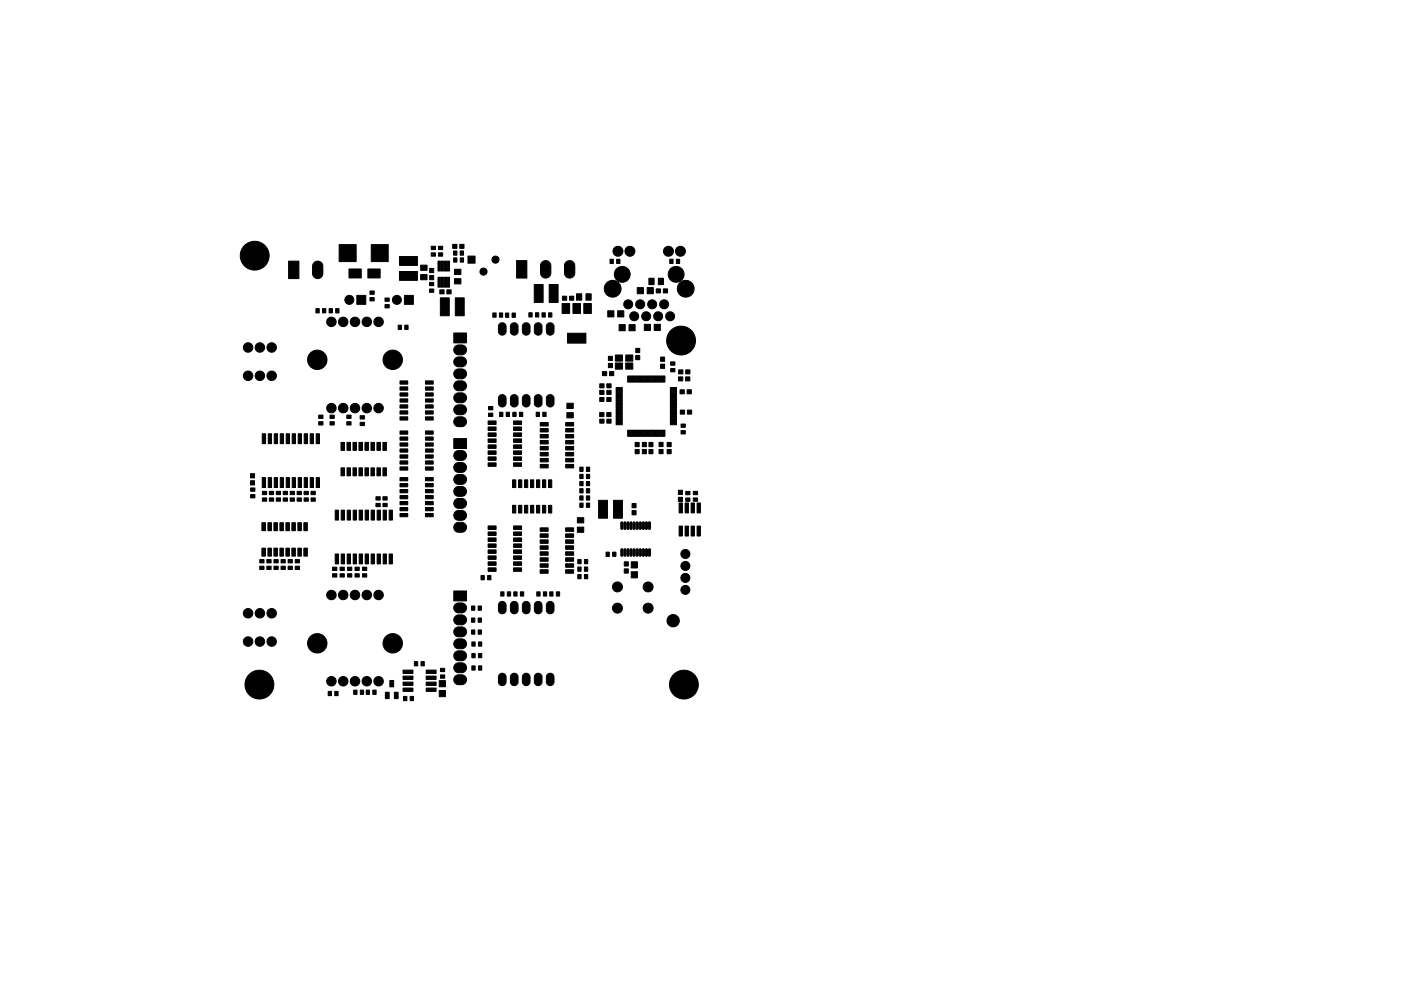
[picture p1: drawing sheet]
<svg xmlns="http://www.w3.org/2000/svg" width="297mm" height="210mm" viewBox="0 0 297 210" stroke-linecap="round" stroke-linejoin="round" font-family="sans-serif">
<g fill="#000" stroke="#000" stroke-width=".21">
<path d="M61.2 55.4h2.2v3.7h-2.2zM66.6 55.7a1.09 1.09 0 0 1 1.2-.2 1.09 1.09 0 0 1 .7 .9v1.7a1.09 1.09 0 0 1-1.1 1 1.09 1.09 0 0 1-1.1-1v-1.8zM71.9 51.9h3.6v3.6h-3.6zM74 57.1h2.6v1.9h-2.6zM78 57.1h2.6v1.9h-2.6zM78.7 51.9h3.6v3.6h-3.6zM84.7 57.6h3.8v1.9h-3.8zM84.7 54.4h3.8v1.9h-3.8zM89.2 58.3h1.3v1.1h-1.3zM89.2 56.3h1.3v1.1h-1.3zM91.1 58.4h.9v.9h-.9zM91.1 56.9h.9v.9h-.9z"/>
<path d="M91.4 53.6h.9v.7h-.9zM91.4 52.2h.9v.7h-.9zM92.9 55.4h.5v2.1h-.5zM93 53.6h.9v.7h-.9zM93 52.2h.9v.7h-.9zM93.5 55.4h.5v2.1h-.5zM94.2 55.4h.5v2.1h-.5zM94.8 55.4h.5v2.1h-.5zM96.2 53.2h.7v.9h-.7zM96 51.8h.9v.9h-.9zM96.2 54.7h.7v.9h-.7zM96.4 57.1h1.3v1.1h-1.3z"/>
<path d="M97.6 53.2h.7v.9h-.7zM97.6 54.7h.7v.9h-.7zM97.5 51.8h.9v.9h-.9zM99.2 54.3h1.5v1.5h-1.5zM109.5 55.3h2.2v3.7h-2.2zM114.9 55.6a1.09 1.09 0 0 1 1.2-.2 1.09 1.09 0 0 1 .7 .9v1.7a1.09 1.09 0 0 1-1.1 1 1.09 1.09 0 0 1-1.1-1v-1.8zM120 55.6a1.09 1.09 0 0 1 1.2-.2 1.09 1.09 0 0 1 .7 .9v1.7a1.09 1.09 0 0 1-1.1 1 1.09 1.09 0 0 1-1.1-1v-1.8zM129.3 55h.7v.9h-.7zM130.7 55h.7v.9h-.7zM142 55h.7v.9h-.7zM143.4 55h.7v.9h-.7zM67 65.5h.7v.9h-.7z"/>
<path d="M68.4 65.5h.7v.9h-.7zM69.8 65.5h.7v.9h-.7zM71.2 65.5h.7v.9h-.7zM75.7 62.7h1.9v1.9h-1.9zM78.4 63.1h.9v.7h-.9zM78.4 61.7h.9v.7h-.9zM81.6 64.6h.9v.7h-.9zM81.6 63.2h.9v.7h-.9zM84.4 69h.7v.9h-.7zM85.8 69h.7v.9h-.7zM85.7 62.7h1.9v1.9h-1.9zM91.1 61.3h.9v.7h-.9z"/>
<path d="M91.1 59.9h.9v.7h-.9zM92.9 58.8h.5v2.1h-.5zM93.5 58.8h.5v2.1h-.5zM93.2 61.5h.9v.8h-.9zM94.2 58.8h.5v2.1h-.5zM93.4 63.2h1.8v3.8h-1.8zM94.8 58.8h.5v2.1h-.5zM94.7 61.5h.9v.8h-.9zM96.4 59.1h1.3v1.1h-1.3zM96.5 78.6l.6-.3h.8a1.05 1.05 0 0 1 1 1 1.05 1.05 0 0 1-1 1.1h-.7a1.06 1.06 0 0 1-.9-.7 1.06 1.06 0 0 1 .2-1.1zM96.5 76l.6-.3h.8a1.05 1.05 0 0 1 1 1.1 1.05 1.05 0 0 1-1 1h-.7a1.05 1.05 0 0 1-.9-.6 1.05 1.05 0 0 1 .2-1.2zM96.5 73.5l.6-.3h.8a1.05 1.05 0 0 1 1 1 1.05 1.05 0 0 1-1 1.1h-.7a1.05 1.05 0 0 1-.9-.7 1.05 1.05 0 0 1 .2-1.1z"/>
<path d="M96.5 63.2h1.9v3.8h-1.9zM96.2 70.6h2.7v2.1h-2.7zM104.5 66.4h.7v.9h-.7zM105.9 66.4h.7v.9h-.7zM105.9 68.7a.81 .81 0 0 1 .9-.2 .81 .81 0 0 1 .5 .8v1a.81 .81 0 0 1-.8 .8 .81 .81 0 0 1-.8-.8v-1.2zM107.2 66.4h.7v.9h-.7zM108.5 68.7a.81 .81 0 0 1 .8-.2 .81 .81 0 0 1 .5 .8v1a.81 .81 0 0 1-.8 .8 .81 .81 0 0 1-.8-.8v-1.2zM108.6 66.4h.7v.9h-.7zM111 68.7a.81 .81 0 0 1 .9-.2 .81 .81 0 0 1 .5 .8v1a.81 .81 0 0 1-.8 .8 .81 .81 0 0 1-.8-.8v-1.2zM112.1 66.4h.7v.9h-.7zM113.5 66.4h.7v.9h-.7zM113.5 68.7a.81 .81 0 0 1 .9-.2 .81 .81 0 0 1 .5 .8v1a.81 .81 0 0 1-.8 .8 .81 .81 0 0 1-.8-.8v-1.2z"/>
<path d="M113.3 60.4h1.9v3.8h-1.9zM114.9 66.4h.7v.9h-.7zM116.1 68.7a.81 .81 0 0 1 .8-.2 .81 .81 0 0 1 .6 .8v1a.81 .81 0 0 1-.9 .8 .81 .81 0 0 1-.8-.8v-1.2zM116.3 66.4h.7v.9h-.7zM116.4 60.4h1.9v3.8h-1.9zM119.2 62.8h.9v.9h-.9zM119.2 64.4h1.6v2.1h-1.6zM120.7 62.8h.9v.9h-.9zM121.5 64.4h1.6v2.1h-1.6zM122.2 62.3h1.1v1.4h-1.1zM120.3 70.7h3.9v2.1h-3.9zM124.2 62.3h1.1v1.4h-1.1z"/>
<path d="M123.8 64.4h1.6v2.1h-1.6zM127.7 78.8h.9v.9h-.9zM129 77.1h.8v.9h-.8zM129 75.6h.8v.9h-.8zM129.2 78.8h.9v.9h-.9zM128.9 65.9h1.3v1.3h-1.3zM130.5 77h1.5v1.3h-1.5zM130.5 75.3h1.5v1.3h-1.5zM131 65.9h1.3v1.3h-1.3zM131.3 68.9h1.3v1.3h-1.3zM132.7 77h1.5v1.3h-1.5zM132.7 75.3h1.5v1.3h-1.5z"/>
<path d="M133.4 68.9h1.3v1.3h-1.3zM134.8 75.4h.8v.9h-.8zM134.8 73.9h.8v.9h-.8zM135.1 61h1.3v1.3h-1.3zM136.6 68.8h1.3v1.3h-1.3zM137.2 61h1.3v1.3h-1.3zM137.6 59h1.1v1.4h-1.1zM138.7 68.8h1.3v1.3h-1.3zM139.1 61.3h.9v.8h-.9zM139.6 59h1.1v1.4h-1.1zM140.1 77.3h.8v.9h-.8zM140.1 75.8h.8v.9h-.8z"/>
<path d="M140.6 61.3h.9v.8h-.9zM142.2 78.2h.9v.7h-.9zM142.2 76.8h.9v.7h-.9zM143.9 78.5h.9v.8h-.9zM145.4 78.5h.9v.8h-.9zM55.6 92h.7v2.1h-.7zM56.9 92h.7v2.1h-.7zM58.1 92h.7v2.1h-.7zM59.4 92h.7v2.1h-.7zM60.7 92h.7v2.1h-.7zM62 92h.7v2.1h-.7zM63.2 92h.7v2.1h-.7z"/>
<path d="M64.5 92h.7v2.1h-.7zM65.8 92h.7v2.1h-.7zM67 92h.7v2.1h-.7zM67.6 89.5h.9v.7h-.9zM67.6 88.1h.9v.7h-.9zM70 89.5h.9v.7h-.9zM70 88.1h.9v.7h-.9zM72.3 93.9h.7v1.6h-.7zM73.6 93.9h.7v1.6h-.7zM73.5 89.5h.9v.7h-.9zM73.5 88.1h.9v.7h-.9zM74.8 93.9h.8v1.6h-.8z"/>
<path d="M76.1 93.9h.7v1.6h-.7zM76.4 89.6h.9v.7h-.9zM76.4 88.2h.9v.7h-.9zM77.4 93.9h.7v1.6h-.7zM78.6 93.9h.8v1.6h-.8zM79.9 93.9h.8v1.6h-.8zM81.2 93.9h.7v1.6h-.7zM84.8 99.1h1.6v.6h-1.6zM84.8 97.8h1.6v.7h-1.6zM84.8 96.5h1.6v.7h-1.6zM84.8 95.2h1.6v.7h-1.6zM84.8 94h1.6v.7h-1.6z"/>
<path d="M84.8 92.7h1.6v.7h-1.6zM84.8 91.4h1.6v.7h-1.6zM84.8 88.4h1.6v.7h-1.6zM84.8 87.2h1.6v.7h-1.6zM84.8 85.9h1.6v.7h-1.6zM84.8 84.6h1.6v.7h-1.6zM84.8 83.4h1.6v.6h-1.6zM84.8 82.1h1.6v.7h-1.6zM84.8 80.8h1.6v.7h-1.6zM90.2 99.1h1.6v.6h-1.6zM90.2 97.8h1.6v.7h-1.6zM90.2 96.5h1.6v.7h-1.6z"/>
<path d="M90.2 95.2h1.6v.7h-1.6zM90.2 94h1.6v.7h-1.6zM90.2 92.7h1.6v.7h-1.6zM90.2 91.4h1.6v.7h-1.6zM90.2 88.4h1.6v.7h-1.6zM90.2 87.2h1.6v.7h-1.6zM90.2 85.9h1.6v.7h-1.6zM90.2 84.6h1.6v.7h-1.6zM90.2 83.4h1.6v.6h-1.6zM90.2 82.1h1.6v.7h-1.6zM90.2 80.8h1.6v.7h-1.6zM96.5 98.4l.6-.3h.8a1.05 1.05 0 0 1 1 1.1 1.05 1.05 0 0 1-1 1h-.7a1.05 1.05 0 0 1-.9-.6 1.05 1.05 0 0 1 .2-1.2z"/>
<path d="M96.5 95.9l.6-.3h.8a1.05 1.05 0 0 1 1 1 1.05 1.05 0 0 1-1 1.1h-.7a1.05 1.05 0 0 1-.9-.7 1.05 1.05 0 0 1 .2-1.1zM96.5 88.7l.6-.3h.8a1.05 1.05 0 0 1 1 1.1 1.05 1.05 0 0 1-1 1h-.7a1.05 1.05 0 0 1-.9-.6 1.05 1.05 0 0 1 .2-1.2zM96.5 86.2l.6-.3h.8a1.05 1.05 0 0 1 1 1 1.05 1.05 0 0 1-1 1.1h-.7a1.05 1.05 0 0 1-.9-.7 1.05 1.05 0 0 1 .2-1.1zM96.5 83.7l.6-.3 .8-.1a1.05 1.05 0 0 1 1 1.1 1.05 1.05 0 0 1-1 1h-.7a1.05 1.05 0 0 1-.9-.6 1.05 1.05 0 0 1 .2-1.1zM96.5 81.1l.6-.3h.8a1.05 1.05 0 0 1 1 1.1 1.05 1.05 0 0 1-1 1h-.7a1.05 1.05 0 0 1-.9-.7 1.05 1.05 0 0 1 .2-1.1zM96.2 93.1h2.7v2.1h-2.7zM103.6 87.7h.9v.7h-.9zM103.6 86.3h.9v.7h-.9zM103.5 98.2h1.7v.7h-1.7zM103.5 96.9h1.7v.8h-1.7zM103.5 95.7h1.7v.7h-1.7zM103.5 94.4h1.7v.7h-1.7z"/>
<path d="M103.5 93.1h1.7v.8h-1.7zM103.5 91.9h1.7v.7h-1.7zM103.5 90.6h1.7v.7h-1.7zM103.5 89.3h1.7v.8h-1.7zM105.9 87.5h.7v.9h-.7zM105.9 84a.81 .81 0 0 1 .9-.2 .81 .81 0 0 1 .5 .7v1.1a.81 .81 0 0 1-.8 .7 .81 .81 0 0 1-.8-.7v-1.2zM107.3 87.5h.7v.9h-.7zM108.5 84a.81 .81 0 0 1 .8-.2 .81 .81 0 0 1 .5 .7v1.1a.81 .81 0 0 1-.8 .7 .81 .81 0 0 1-.8-.7v-1.2zM108.7 87.5h.7v.9h-.7zM108.9 98.2h1.7v.7h-1.7zM108.9 96.9h1.7v.8h-1.7zM108.9 95.7h1.7v.7h-1.7z"/>
<path d="M108.9 94.4h1.7v.7h-1.7zM108.9 93.1h1.7v.8h-1.7zM108.9 91.9h1.7v.7h-1.7zM108.9 90.6h1.7v.7h-1.7zM108.9 89.3h1.7v.8h-1.7zM110.1 87.5h.7v.9h-.7zM111 84a.81 .81 0 0 1 .9-.2 .81 .81 0 0 1 .5 .7v1.1a.81 .81 0 0 1-.8 .7 .81 .81 0 0 1-.8-.7v-1.2zM113.5 84a.81 .81 0 0 1 .9-.2 .81 .81 0 0 1 .5 .7v1.1a.81 .81 0 0 1-.8 .7 .81 .81 0 0 1-.8-.7v-1.2zM113.7 87.5h.7v.9h-.7zM115.1 87.5h.7v.9h-.7zM114.5 98.5h1.7v.8h-1.7zM114.5 97.3h1.7v.7h-1.7z"/>
<path d="M114.5 96h1.7v.7h-1.7zM114.5 94.7h1.7v.8h-1.7zM114.5 93.5h1.7v.7h-1.7zM114.5 92.2h1.7v.7h-1.7zM114.5 90.9h1.7v.8h-1.7zM114.5 89.6h1.7v.8h-1.7zM116.1 84a.81 .81 0 0 1 .8-.2 .81 .81 0 0 1 .6 .7v1.1a.81 .81 0 0 1-.9 .7 .81 .81 0 0 1-.8-.7v-1.2zM120.2 87.6h1.3v1.1h-1.3zM120.2 85.6h1.3v1.1h-1.3zM119.9 98.5h1.7v.8h-1.7zM119.9 97.3h1.7v.7h-1.7zM119.9 96h1.7v.7h-1.7z"/>
<path d="M119.9 94.7h1.7v.8h-1.7zM119.9 93.5h1.7v.7h-1.7zM119.9 92.2h1.7v.7h-1.7zM119.9 90.9h1.7v.8h-1.7zM119.9 89.6h1.7v.8h-1.7zM127.1 87.5h.9v.9h-.9zM127.2 84.3h.9v.9h-.9zM127.2 88.9h.9v.9h-.9zM127.2 82.8h.9v.9h-.9zM127.2 81.4h.9v.9h-.9zM128.6 87.5h.9v.9h-.9zM128.7 84.3h.9v.9h-.9z"/>
<path d="M128.7 88.9h.9v.9h-.9zM128.7 82.8h.9v.9h-.9zM128.7 81.4h.9v.9h-.9zM130.6 89.7h1.3v.4h-1.3zM130.6 89.2h1.3v.4h-1.3zM130.6 88.7h1.3v.4h-1.3zM130.6 88.2h1.3v.4h-1.3zM130.6 87.7h1.3v.4h-1.3zM130.6 87.2h1.3v.4h-1.3zM130.6 86.7h1.3v.4h-1.3zM130.6 86.2h1.3v.4h-1.3zM130.6 85.7h1.3v.4h-1.3z"/>
<path d="M130.6 85.2h1.3v.4h-1.3zM130.6 84.7h1.3v.4h-1.3zM130.6 84.2h1.3v.4h-1.3zM130.6 83.7h1.3v.4h-1.3zM130.6 83.2h1.3v.4h-1.3zM130.6 82.7h1.3v.4h-1.3zM130.6 82.2h1.3v.4h-1.3zM133.1 91.3h.4v1.3h-.4zM133.1 79.8h.4v1.3h-.4zM133.6 91.3h.4v1.3h-.4zM133.6 79.8h.4v1.3h-.4zM134.1 91.3h.4v1.3h-.4z"/>
<path d="M134.1 79.8h.4v1.3h-.4zM134.6 91.3h.4v1.3h-.4zM134.6 79.8h.4v1.3h-.4zM135.1 91.3h.4v1.3h-.4zM135.1 79.8h.4v1.3h-.4zM134.7 95.4h.8v.9h-.8zM134.7 93.9h.8v.9h-.8zM135.6 91.3h.4v1.3h-.4zM135.6 79.8h.4v1.3h-.4zM136.1 91.3h.4v1.3h-.4zM136.1 79.8h.4v1.3h-.4zM136.6 91.3h.4v1.3h-.4z"/>
<path d="M136.6 79.8h.4v1.3h-.4zM136.2 95.4h.8v.9h-.8zM136.2 93.9h.8v.9h-.8zM137.1 91.3h.4v1.3h-.4zM137.1 79.8h.4v1.3h-.4zM137.6 91.3h.4v1.3h-.4zM137.6 79.8h.4v1.3h-.4zM137.6 95.4h.8v.9h-.8zM137.6 93.9h.8v.9h-.8zM138.1 91.3h.4v1.3h-.4zM138.1 79.8h.4v1.3h-.4zM138.6 91.3h.4v1.3h-.4z"/>
<path d="M138.6 79.8h.4v1.3h-.4zM139.1 91.3h.4v1.3h-.4zM139.1 79.8h.4v1.3h-.4zM139.6 91.3h.4v1.3h-.4zM139.6 79.8h.4v1.3h-.4zM140.1 91.3h.4v1.3h-.4zM140.1 79.8h.4v1.3h-.4zM139.7 95.4h.9v.9h-.9zM139.7 93.9h.9v.9h-.9zM140.6 91.3h.4v1.3h-.4zM140.6 79.8h.4v1.3h-.4zM141.4 95.4h.9v.9h-.9z"/>
<path d="M141.4 93.9h.9v.9h-.9zM142.1 89.7h1.3v.4h-1.3zM142.1 89.2h1.3v.4h-1.3zM142.1 88.7h1.3v.4h-1.3zM142.1 88.2h1.3v.4h-1.3zM142.1 87.7h1.3v.4h-1.3zM142.1 87.2h1.3v.4h-1.3zM142.1 86.7h1.3v.4h-1.3zM142.1 86.2h1.3v.4h-1.3zM142.1 85.7h1.3v.4h-1.3zM142.1 85.2h1.3v.4h-1.3zM142.1 84.7h1.3v.4h-1.3z"/>
<path d="M142.1 84.2h1.3v.4h-1.3zM142.1 83.7h1.3v.4h-1.3zM142.1 83.2h1.3v.4h-1.3zM142.1 82.7h1.3v.4h-1.3zM142.1 82.2h1.3v.4h-1.3zM143.9 80h.9v.8h-.9zM144.2 82.7h.9v.9h-.9zM144.2 87h.9v.9h-.9zM144.4 91.4h.9v.7h-.9zM144.4 90h.9v.7h-.9zM145.4 80h.9v.8h-.9zM145.7 82.7h.9v.9h-.9z"/>
<path d="M145.7 87h.9v.9h-.9zM53.1 102h.9v.9h-.9zM53.1 100.5h.9v.9h-.9zM53.1 104.9h.9v.7h-.9zM53.1 103.5h.9v.7h-.9zM55.1 118.7h.9v.7h-.9zM55.5 116.3h.8v1.7h-.8zM55.5 110.9h.8v1.7h-.8zM55.6 101.3h.7v2.1h-.7zM55.6 105.6h.9v.7h-.9zM55.6 104.2h.9v.7h-.9zM56.6 118.7h.9v.7h-.9z"/>
<path d="M56.8 116.3h.7v1.7h-.7zM56.8 110.9h.7v1.7h-.7zM56.9 101.3h.7v2.1h-.7zM57.1 105.6h.9v.7h-.9zM57.1 104.2h.9v.7h-.9zM58.1 116.3h.7v1.7h-.7zM58.1 110.9h.7v1.7h-.7zM58.1 101.3h.7v2.1h-.7zM58.1 118.7h.9v.7h-.9zM58.6 105.6h.9v.7h-.9zM58.6 104.2h.9v.7h-.9zM59.3 116.3h.8v1.7h-.8z"/>
<path d="M59.3 110.9h.8v1.7h-.8zM59.4 101.3h.7v2.1h-.7zM59.6 118.7h.9v.7h-.9zM60.1 105.6h.9v.7h-.9zM60.1 104.2h.9v.7h-.9zM60.6 116.3h.8v1.7h-.8zM60.6 110.9h.8v1.7h-.8zM60.7 101.3h.7v2.1h-.7zM61.1 118.7h.9v.7h-.9zM61.5 105.6h.9v.7h-.9zM61.5 104.2h.9v.7h-.9zM61.9 116.3h.7v1.7h-.7z"/>
<path d="M61.9 110.9h.7v1.7h-.7zM62 101.3h.7v2.1h-.7zM62.6 118.7h.9v.7h-.9zM63.2 116.3h.7v1.7h-.7zM63.2 110.9h.7v1.7h-.7zM63 105.6h.9v.7h-.9zM63 104.2h.9v.7h-.9zM63.2 101.3h.7v2.1h-.7zM64.4 116.3h.8v1.7h-.8zM64.4 110.9h.8v1.7h-.8zM64.5 101.3h.7v2.1h-.7zM64.5 105.6h.9v.7h-.9z"/>
<path d="M64.5 104.2h.9v.7h-.9zM65.8 101.3h.7v2.1h-.7zM65.9 105.6h.9v.7h-.9zM65.9 104.2h.9v.7h-.9zM67 101.3h.7v2.1h-.7zM71.1 117.5h.7v2.1h-.7zM71.1 108.2h.7v2.1h-.7zM72.3 99.3h.7v1.6h-.7zM72.3 117.5h.7v2.1h-.7zM72.3 108.2h.7v2.1h-.7zM73.6 99.3h.7v1.6h-.7zM73.6 117.5h.7v2.1h-.7z"/>
<path d="M73.6 108.2h.7v2.1h-.7zM74.8 99.3h.8v1.6h-.8zM74.9 117.5h.7v2.1h-.7zM74.9 108.2h.7v2.1h-.7zM76.1 99.3h.7v1.6h-.7zM76.2 117.5h.7v2.1h-.7zM76.2 108.2h.7v2.1h-.7zM77.4 99.3h.7v1.6h-.7zM77.4 117.5h.7v2.1h-.7zM77.4 108.2h.7v2.1h-.7zM78.6 99.3h.8v1.6h-.8zM78.7 117.5h.7v2.1h-.7z"/>
<path d="M78.7 108.2h.7v2.1h-.7zM79.7 106.8h.9v.7h-.9zM79.7 105.4h.9v.7h-.9zM79.9 99.3h.8v1.6h-.8zM80 117.5h.7v2.1h-.7zM80 108.2h.7v2.1h-.7zM81.2 99.3h.7v1.6h-.7zM81.2 117.5h.7v2.1h-.7zM81.2 108.2h.7v2.1h-.7zM81.2 106.8h.9v.7h-.9zM81.2 105.4h.9v.7h-.9zM82.5 117.5h.7v2.1h-.7z"/>
<path d="M82.5 108.2h.7v2.1h-.7zM84.8 108.9h1.6v.7h-1.6zM84.8 107.7h1.6v.7h-1.6zM84.8 106.4h1.6v.7h-1.6zM84.8 105.1h1.6v.7h-1.6zM84.8 103.9h1.6v.7h-1.6zM84.8 102.6h1.6v.7h-1.6zM84.8 101.3h1.6v.7h-1.6zM90.2 108.9h1.6v.7h-1.6zM90.2 107.7h1.6v.7h-1.6zM90.2 106.4h1.6v.7h-1.6zM90.2 105.1h1.6v.7h-1.6z"/>
<path d="M90.2 103.9h1.6v.7h-1.6zM90.2 102.6h1.6v.7h-1.6zM90.2 101.3h1.6v.7h-1.6zM96.5 111.1l.6-.3h.8a1.05 1.05 0 0 1 1 1.1 1.05 1.05 0 0 1-1 1h-.7a1.05 1.05 0 0 1-.9-.6 1.05 1.05 0 0 1 .2-1.2zM96.5 108.6l.6-.3h.8a1.05 1.05 0 0 1 1 1 1.05 1.05 0 0 1-1 1.1h-.7a1.06 1.06 0 0 1-.9-.7 1.06 1.06 0 0 1 .2-1.1zM96.5 106.1l.6-.3h.8a1.05 1.05 0 0 1 1 1 1.05 1.05 0 0 1-1 1.1h-.7a1.05 1.05 0 0 1-.9-.7 1.05 1.05 0 0 1 .2-1.1zM96.5 103.5l.6-.3h.8a1.05 1.05 0 0 1 1 1.1 1.05 1.05 0 0 1-1 1h-.7a1.05 1.05 0 0 1-.9-.7 1.05 1.05 0 0 1 .2-1.1zM96.5 101l.6-.3h.8a1.05 1.05 0 0 1 1 1 1.05 1.05 0 0 1-1 1.1h-.7a1.05 1.05 0 0 1-.9-.7 1.05 1.05 0 0 1 .2-1.1zM103.5 119.2h1.7v.7h-1.7zM103.5 117.9h1.7v.8h-1.7zM103.5 116.7h1.7v.7h-1.7zM103.5 115.4h1.7v.7h-1.7z"/>
<path d="M103.5 114.1h1.7v.8h-1.7zM103.5 112.9h1.7v.7h-1.7zM103.5 111.6h1.7v.7h-1.7zM108.7 107.2h.7v1.6h-.7zM108.7 101.8h.7v1.6h-.7zM108.9 119.2h1.7v.7h-1.7zM108.9 117.9h1.7v.8h-1.7zM108.9 116.7h1.7v.7h-1.7zM108.9 115.4h1.7v.7h-1.7zM108.9 114.1h1.7v.8h-1.7zM108.9 112.9h1.7v.7h-1.7zM108.9 111.6h1.7v.7h-1.7z"/>
<path d="M109.9 107.2h.7v1.6h-.7zM109.9 101.8h.7v1.6h-.7zM111.2 107.2h.7v1.6h-.7zM111.2 101.8h.7v1.6h-.7zM112.5 107.2h.7v1.6h-.7zM112.5 101.8h.7v1.6h-.7zM113.8 107.2h.6v1.6h-.6zM113.8 101.8h.6v1.6h-.6zM115 107.2h.7v1.6h-.7zM115 101.8h.7v1.6h-.7zM114.5 118.3h1.7v.8h-1.7zM114.5 117.1h1.7v.7h-1.7z"/>
<path d="M114.5 115.8h1.7v.7h-1.7zM114.5 114.5h1.7v.8h-1.7zM114.5 113.3h1.7v.7h-1.7zM114.5 112h1.7v.7h-1.7zM116.3 107.2h.7v1.6h-.7zM116.3 101.8h.7v1.6h-.7zM119.9 118.3h1.7v.8h-1.7zM119.9 117.1h1.7v.7h-1.7zM119.9 115.8h1.7v.7h-1.7zM119.9 114.5h1.7v.8h-1.7zM119.9 113.3h1.7v.7h-1.7zM119.9 112h1.7v.7h-1.7z"/>
<path d="M122.5 118.7h.7v.9h-.7zM122.9 106.7h.7v.9h-.7zM122.9 105.2h.7v.9h-.7zM122.9 103.7h.7v.9h-.7zM122.9 102.2h.7v.9h-.7zM122.9 100.6h.7v.9h-.7zM122.9 99.1h.7v.9h-.7zM122.4 111.8h1.4v1.1h-1.4zM122.4 109.8h1.4v1.1h-1.4zM123.9 118.7h.7v.9h-.7zM124.3 106.7h.7v.9h-.7zM124.3 105.2h.7v.9h-.7z"/>
<path d="M124.3 103.7h.7v.9h-.7zM124.3 102.2h.7v.9h-.7zM124.3 100.6h.7v.9h-.7zM124.3 99.1h.7v.9h-.7zM126.9 106.1h1.9v3.8h-1.9zM128.5 117.1h.7v.9h-.7zM129.9 117.1h.7v.9h-.7zM131.7 116.5l.2-.1 .2 .2v1.2a.23 .23 0 0 1-.3 .2 .23 .23 0 0 1-.2-.2zM131.7 110.8l.2-.1 .2 .2v1.2a.23 .23 0 0 1-.3 .2 .23 .23 0 0 1-.2-.2zM130.1 106.1h1.9v3.8h-1.9zM132.3 116.5l.2-.1 .2 .2v1.2a.23 .23 0 0 1-.2 .2 .23 .23 0 0 1-.2-.2zM132.3 110.8l.2-.1 .2 .2v1.2a.23 .23 0 0 1-.2 .2 .23 .23 0 0 1-.2-.2z"/>
<path d="M133 116.5l.2-.1 .2 .2v1.2a.23 .23 0 0 1-.3 .2 .23 .23 0 0 1-.2-.2zM133 110.8l.2-.1 .2 .2v1.2a.23 .23 0 0 1-.3 .2 .23 .23 0 0 1-.2-.2zM133.6 116.5l.2-.1 .2 .2v1.2a.23 .23 0 0 1-.2 .2 .23 .23 0 0 1-.2-.2zM133.6 110.8l.2-.1 .2 .2v1.2a.23 .23 0 0 1-.2 .2 .23 .23 0 0 1-.2-.2zM134.3 116.5l.2-.1 .2 .2v1.2a.23 .23 0 0 1-.3 .2 .23 .23 0 0 1-.2-.2zM134.3 110.8l.2-.1 .2 .2v1.2a.23 .23 0 0 1-.3 .2 .23 .23 0 0 1-.2-.2zM134 108.3h.9v.9h-.9zM134 106.8h.9v.9h-.9zM134.9 116.5l.2-.1 .2 .2v1.2a.23 .23 0 0 1-.2 .2 .23 .23 0 0 1-.2-.2zM134.9 110.8l.2-.1 .2 .2v1.2a.23 .23 0 0 1-.2 .2 .23 .23 0 0 1-.2-.2zM135.6 116.5l.2-.1 .2 .2v1.2a.23 .23 0 0 1-.3 .2 .23 .23 0 0 1-.2-.2zM135.6 110.8l.2-.1 .2 .2v1.2a.23 .23 0 0 1-.3 .2 .23 .23 0 0 1-.2-.2z"/>
<path d="M136.2 116.5l.2-.1 .2 .2v1.2a.23 .23 0 0 1-.2 .2 .23 .23 0 0 1-.2-.2zM136.2 110.8l.2-.1 .2 .2v1.2a.23 .23 0 0 1-.2 .2 .23 .23 0 0 1-.2-.2zM136.9 116.5l.2-.1 .2 .2v1.2a.23 .23 0 0 1-.3 .2 .23 .23 0 0 1-.2-.2zM136.9 110.8l.2-.1 .2 .2v1.2a.23 .23 0 0 1-.3 .2 .23 .23 0 0 1-.2-.2zM137.5 116.5l.3-.1 .1 .2v1.2a.23 .23 0 0 1-.2 .2 .23 .23 0 0 1-.2-.2zM137.5 110.8l.2-.1 .2 .2v1.2a.23 .23 0 0 1-.2 .2 .23 .23 0 0 1-.2-.2zM143.8 105.5h.9v.9h-.9zM143.8 104h.9v.9h-.9zM144 111.6h.7v2.1h-.7zM144 106.7h.7v2.1h-.7zM145.3 111.6h.7v2.1h-.7zM145.3 106.7h.7v2.1h-.7z"/>
<path d="M145.4 105.7h.9v.7h-.9zM145.4 104.3h.9v.7h-.9zM146.5 111.6h.7v2.1h-.7zM146.5 106.7h.7v2.1h-.7zM147 105.6h.9v.8h-.9zM147 104.2h.9v.8h-.9zM147.8 111.6h.7v2.1h-.7zM147.8 106.7h.7v2.1h-.7zM55.1 120.1h.9v.7h-.9zM56.6 120.1h.9v.7h-.9zM58.1 120.1h.9v.7h-.9zM59.6 120.1h.9v.7h-.9z"/>
<path d="M61.1 120.1h.9v.7h-.9zM62.6 120.1h.9v.7h-.9zM70.5 121.7h.9v.7h-.9zM70.5 120.3h.9v.7h-.9zM72.1 121.7h.9v.7h-.9zM72.1 120.3h.9v.7h-.9zM73.7 121.7h.9v.7h-.9zM73.7 120.3h.9v.7h-.9zM75.3 121.7h.9v.7h-.9zM75.3 120.3h.9v.7h-.9zM76.9 121.7h.9v.7h-.9zM76.9 120.3h.9v.7h-.9z"/>
<path d="M96.5 138.4l.6-.3h.8a1.05 1.05 0 0 1 1 1 1.05 1.05 0 0 1-1 1.1h-.7a1.05 1.05 0 0 1-.9-.7 1.05 1.05 0 0 1 .2-1.1zM96.5 135.8l.6-.2 .8-.1a1.05 1.05 0 0 1 1 1.1 1.05 1.05 0 0 1-1 1h-.7a1.05 1.05 0 0 1-.9-.6 1.05 1.05 0 0 1 .2-1.2zM96.5 133.3l.6-.3h.8a1.05 1.05 0 0 1 1 1.1 1.05 1.05 0 0 1-1 1h-.7a1.05 1.05 0 0 1-.9-.7 1.05 1.05 0 0 1 .2-1.1zM96.5 130.8l.6-.3h.8a1.05 1.05 0 0 1 1 1 1.05 1.05 0 0 1-1 1.1h-.7a1.05 1.05 0 0 1-.9-.7 1.05 1.05 0 0 1 .2-1.1zM96.5 128.2l.6-.3h.8a1.05 1.05 0 0 1 1 1.1 1.05 1.05 0 0 1-1 1h-.7a1.06 1.06 0 0 1-.9-.6 1.06 1.06 0 0 1 .2-1.2zM96.2 125.4h2.7v2.1h-2.7zM100 131.1h.7v.9h-.7zM100 128.6h.7v.9h-.7zM100 133.7h.7v.9h-.7zM100 138.6h.7v.9h-.7zM100 136.2h.7v.9h-.7zM101.4 131.1h.7v.9h-.7z"/>
<path d="M101.4 128.6h.7v.9h-.7zM101.4 133.7h.7v.9h-.7zM101.4 138.6h.7v.9h-.7zM101.4 136.2h.7v.9h-.7zM102 122.1h.7v.9h-.7zM103.4 122.1h.7v.9h-.7zM103.5 120.5h1.7v.7h-1.7zM105.9 127.8a.81 .81 0 0 1 .9-.2 .81 .81 0 0 1 .5 .8v1.1a.81 .81 0 0 1-.8 .7 .81 .81 0 0 1-.8-.7v-1.2zM106.2 125.6h.7v.9h-.7zM107.6 125.6h.7v.9h-.7zM108.5 127.8a.81 .81 0 0 1 .8-.2 .81 .81 0 0 1 .5 .8v1.1a.81 .81 0 0 1-.8 .7 .81 .81 0 0 1-.8-.7v-1.2zM108.9 125.6h.7v.9h-.7z"/>
<path d="M108.9 120.5h1.7v.7h-1.7zM110.3 125.6h.7v.9h-.7zM111 127.8a.81 .81 0 0 1 .9-.2 .81 .81 0 0 1 .5 .8v1.1a.81 .81 0 0 1-.8 .7 .81 .81 0 0 1-.8-.7v-1.2zM113.5 127.8a.81 .81 0 0 1 .9-.2 .81 .81 0 0 1 .5 .8v1.1a.81 .81 0 0 1-.8 .7 .81 .81 0 0 1-.8-.7v-1.2zM113.8 125.6h.7v.9h-.7zM115.2 125.6h.7v.9h-.7zM114.5 120.9h1.7v.7h-1.7zM114.5 119.6h1.7v.8h-1.7zM116.1 127.8a.81 .81 0 0 1 .8-.2 .81 .81 0 0 1 .6 .8v1.1a.81 .81 0 0 1-.9 .7 .81 .81 0 0 1-.8-.7v-1.2zM116.5 125.6h.8v.9h-.8zM117.9 125.6h.8v.9h-.8zM119.9 120.9h1.7v.7h-1.7z"/>
<path d="M119.9 119.6h1.7v.8h-1.7zM122.5 121.9h.7v.9h-.7zM122.5 120.3h.7v.9h-.7zM123.9 121.9h.7v.9h-.7zM123.9 120.3h.7v.9h-.7zM132.4 120.7h.8v.9h-.8zM132.4 119.2h.8v.9h-.8zM133.8 121.3h1.3v1.3h-1.3zM133.8 119.2h1.3v1.3h-1.3zM69.6 146.7h.7v.9h-.7zM71 146.7h.7v.9h-.7zM75 146.4h.7v.9h-.7z"/>
<path d="M76.4 146.4h.7v.9h-.7zM77.6 146.4h.7v.9h-.7zM79 146.4h.7v.9h-.7zM81.7 146.9h.8v1.3h-.8zM82.7 144.4h.8v1.3h-.8zM83.6 146.9h.8v1.3h-.8zM85.6 147.8h.7v.9h-.7zM85.5 146h2.1v.7h-2.1zM85.5 144.7h2.1v.7h-2.1zM85.5 143.4h2.1v.7h-2.1zM85.5 142.2h2.1v.7h-2.1zM87 147.8h.7v.9h-.7z"/>
<path d="M87.9 140.4h.7v.9h-.7zM89.3 140.4h.7v.9h-.7zM90.4 146h2.1v.7h-2.1zM90.4 144.7h2.1v.7h-2.1zM90.4 143.4h2.1v.7h-2.1zM90.4 142.2h2.1v.7h-2.1zM93.4 143.2h.9v.7h-.9zM93.4 141.8h.9v.7h-.9zM93.1 146.5h1.3v1.3h-1.3zM93.1 144.4h1.3v1.3h-1.3zM96.5 143.5l.6-.3h.8a1.05 1.05 0 0 1 1 1 1.05 1.05 0 0 1-1 1.1h-.7a1.05 1.05 0 0 1-.9-.7 1.05 1.05 0 0 1 .2-1.1zM96.5 140.9l.6-.3h.8a1.05 1.05 0 0 1 1 1.1 1.05 1.05 0 0 1-1 1h-.7a1.05 1.05 0 0 1-.9-.6 1.05 1.05 0 0 1 .2-1.2z"/>
<path d="M100 141.3h.7v.9h-.7zM101.4 141.3h.7v.9h-.7zM105.9 143.1a.81 .81 0 0 1 .9-.2 .81 .81 0 0 1 .5 .7v1.1a.81 .81 0 0 1-.8 .8 .81 .81 0 0 1-.8-.8v-1.2zM108.5 143.1a.81 .81 0 0 1 .8-.2 .81 .81 0 0 1 .5 .7v1.1a.81 .81 0 0 1-.8 .8 .81 .81 0 0 1-.8-.8v-1.2zM111 143.1a.81 .81 0 0 1 .9-.2 .81 .81 0 0 1 .5 .7v1.1a.81 .81 0 0 1-.8 .8 .81 .81 0 0 1-.8-.8v-1.2zM113.5 143.1a.81 .81 0 0 1 .9-.2 .81 .81 0 0 1 .5 .7v1.1a.81 .81 0 0 1-.8 .8 .81 .81 0 0 1-.8-.8v-1.2zM116.1 143.1a.81 .81 0 0 1 .8-.2 .81 .81 0 0 1 .6 .7v1.1a.81 .81 0 0 1-.9 .8 .81 .81 0 0 1-.8-.8v-1.2z"/>
<circle cx="54" cy="54.2" r="3.1"/>
<circle cx="102.5" cy="57.6" r=".75"/>
<circle cx="105.1" cy="55.1" r=".75"/>
<circle cx="131" cy="53.3" r="1.06"/>
<circle cx="131.9" cy="58.2" r="1.68"/>
<circle cx="133.6" cy="53.3" r="1.06"/>
<circle cx="141.7" cy="53.3" r="1.06"/>
<circle cx="143.4" cy="58.2" r="1.68"/>
<circle cx="144.3" cy="53.3" r="1.06"/>
<circle cx="52.6" cy="73.7" r="1"/>
<circle cx="52.6" cy="79.7" r="1.01"/>
<circle cx="55.1" cy="73.7" r="1"/>
<circle cx="55.1" cy="79.7" r="1.01"/>
<circle cx="57.6" cy="73.7" r="1"/>
<circle cx="57.6" cy="79.7" r="1.01"/>
<circle cx="67.3" cy="76.3" r="2.06"/>
<circle cx="70.3" cy="68.3" r="1.01"/>
<circle cx="72.8" cy="68.3" r="1.01"/>
<circle cx="74.1" cy="63.6" r=".96"/>
<circle cx="75.3" cy="68.3" r="1.01"/>
<circle cx="77.8" cy="68.3" r="1.01"/>
<circle cx="80.3" cy="68.3" r="1.01"/>
<circle cx="83.3" cy="76.3" r="2.06"/>
<circle cx="84.1" cy="63.6" r=".96"/>
<circle cx="129.9" cy="61.3" r="1.78"/>
<circle cx="133.2" cy="64.6" r=".96"/>
<circle cx="134.5" cy="67.1" r=".96"/>
<circle cx="135.7" cy="64.6" r=".96"/>
<circle cx="137" cy="67.1" r=".96"/>
<circle cx="138.3" cy="64.6" r=".96"/>
<circle cx="139.5" cy="67.1" r=".96"/>
<circle cx="140.8" cy="64.6" r=".96"/>
<circle cx="142.1" cy="67.1" r=".96"/>
<circle cx="144.4" cy="72.3" r="3.1"/>
<circle cx="145.4" cy="61.3" r="1.78"/>
<circle cx="70.3" cy="86.6" r="1.01"/>
<circle cx="72.8" cy="86.6" r="1.01"/>
<circle cx="75.3" cy="86.6" r="1.01"/>
<circle cx="77.8" cy="86.6" r="1.01"/>
<circle cx="80.3" cy="86.6" r="1.01"/>
<circle cx="145.3" cy="117.5" r=".96"/>
<circle cx="52.6" cy="136.1" r="1.01"/>
<circle cx="52.6" cy="130.1" r="1.01"/>
<circle cx="55.1" cy="136.1" r="1.01"/>
<circle cx="55.1" cy="130.1" r="1.01"/>
<circle cx="57.6" cy="136.1" r="1.01"/>
<circle cx="57.6" cy="130.1" r="1.01"/>
<circle cx="67.3" cy="136.5" r="2.06"/>
<circle cx="70.3" cy="126.2" r="1.01"/>
<circle cx="72.8" cy="126.2" r="1.01"/>
<circle cx="75.3" cy="126.2" r="1.01"/>
<circle cx="77.8" cy="126.2" r="1.01"/>
<circle cx="80.3" cy="126.2" r="1.01"/>
<circle cx="83.3" cy="136.5" r="2.06"/>
<circle cx="130.9" cy="124.5" r="1.06"/>
<circle cx="130.9" cy="129" r="1.06"/>
<circle cx="137.4" cy="124.5" r="1.06"/>
<circle cx="137.4" cy="129" r="1.06"/>
<circle cx="142.7" cy="131.7" r="1.31"/>
<circle cx="145.3" cy="122.6" r=".96"/>
<circle cx="145.3" cy="125.2" r=".96"/>
<circle cx="145.3" cy="120.1" r=".96"/>
<circle cx="55" cy="145.2" r="3.1"/>
<circle cx="70.3" cy="144.5" r="1.01"/>
<circle cx="72.8" cy="144.5" r="1.01"/>
<circle cx="75.3" cy="144.5" r="1.01"/>
<circle cx="77.8" cy="144.5" r="1.01"/>
<circle cx="80.3" cy="144.5" r="1.01"/>
<circle cx="145" cy="145.2" r="3.1"/>
</g>
</svg>
